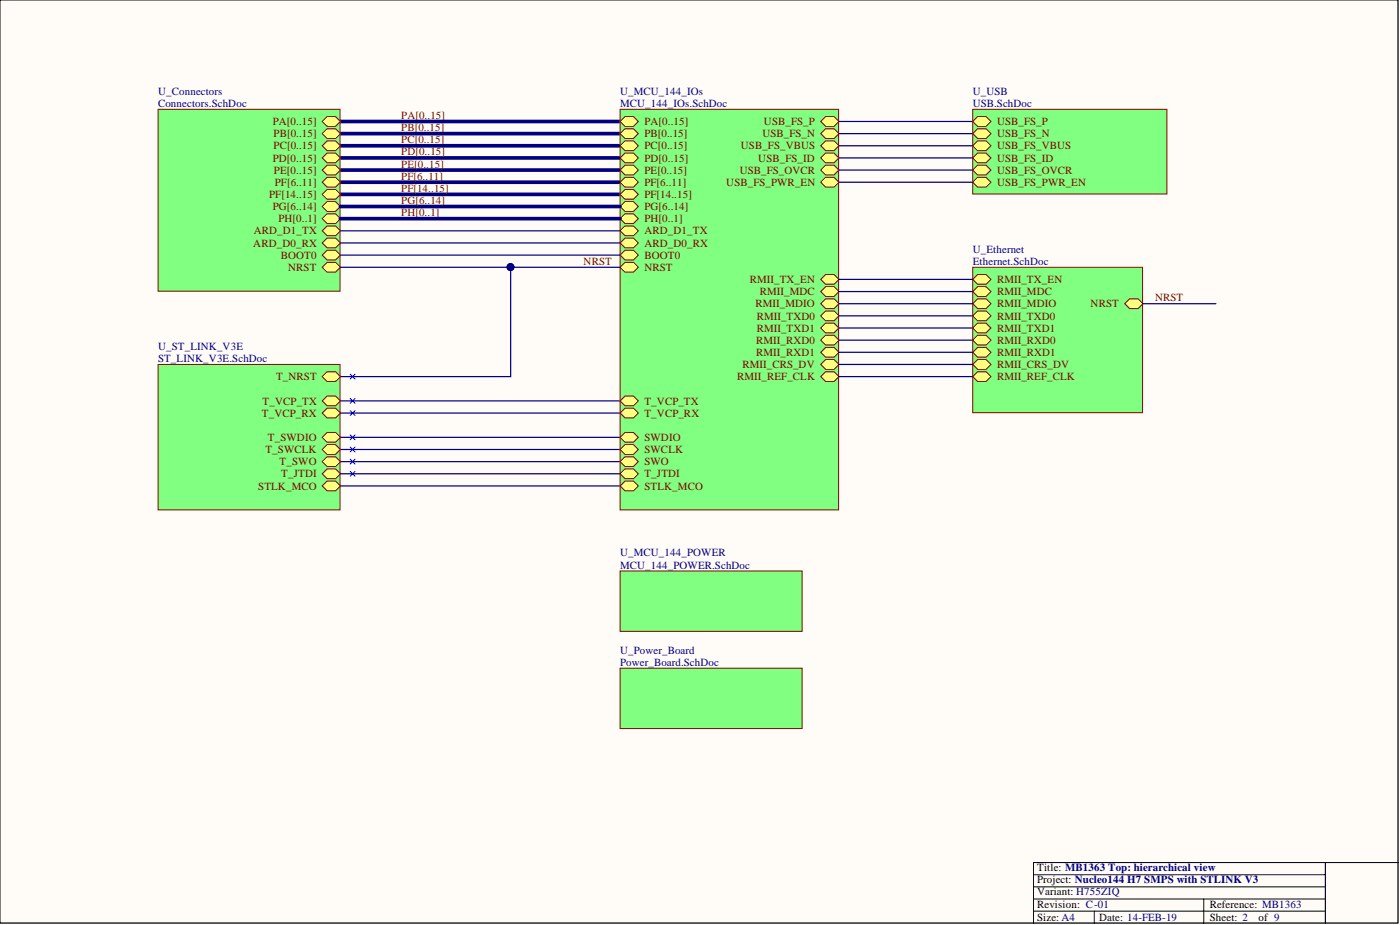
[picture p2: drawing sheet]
<svg xmlns="http://www.w3.org/2000/svg" width="292mm" height="193mm" viewBox="0 0 292 193" stroke-linecap="round" stroke-linejoin="round" font-family="sans-serif">
<defs><g id="words">
<g font-size="2.3" fill="#000080">
<text x="33" y="19.8">U_Connectors</text>
<text x="33" y="22.3">Connectors.SchDoc</text>
<text x="129.4" y="19.8">U_MCU_144_IOs</text>
<text x="129.4" y="22.3">MCU_144_IOs.SchDoc</text>
<text x="203" y="19.8">U_USB</text>
<text x="203" y="22.3">USB.SchDoc</text>
<text x="203" y="52.7">U_Ethernet</text>
<text x="203" y="55.2">Ethernet.SchDoc</text>
<text x="33" y="73">U_ST_LINK_V3E</text>
<text x="33" y="75.5">ST_LINK_V3E.SchDoc</text>
<text x="129.4" y="116.1">U_MCU_144_POWER</text>
<text x="129.4" y="118.6">MCU_144_POWER.SchDoc</text>
<text x="129.4" y="136.4">U_Power_Board</text>
<text x="129.4" y="138.9">Power_Board.SchDoc</text>
</g>
<g font-size="2.3" fill="#800000">
<text x="56.9" y="26.1">PA[0..15]</text>
<text x="57.1" y="28.6">PB[0..15]</text>
<text x="83.7" y="24.8">PA[0..15]</text>
<text x="83.7" y="27.4">PB[0..15]</text>
<text x="83.7" y="29.9">PC[0..15]</text>
<text x="134.5" y="26.1">PA[0..15]</text>
<text x="134.5" y="28.6">PB[0..15]</text>
<text x="159.1" y="28.6">USB_FS_N</text>
<text x="159.4" y="26.1">USB_FS_P</text>
<text x="208" y="28.6">USB_FS_N</text>
<text x="208" y="26.1">USB_FS_P</text>
<text x="56.9" y="33.7">PD[0..15]</text>
<text x="57.1" y="31.2">PC[0..15]</text>
<text x="83.7" y="32.4">PD[0..15]</text>
<text x="83.7" y="35">PE[0..15]</text>
<text x="134.5" y="31.2">PC[0..15]</text>
<text x="134.5" y="33.7">PD[0..15]</text>
<text x="154.6" y="31.2">USB_FS_VBUS</text>
<text x="158.2" y="33.7">USB_FS_ID</text>
<text x="208" y="31.2">USB_FS_VBUS</text>
<text x="208" y="33.7">USB_FS_ID</text>
<text x="56.1" y="41.3">PF[14..15]</text>
<text x="57.2" y="36.2">PE[0..15]</text>
<text x="57.3" y="38.8">PF[6..11]</text>
<text x="83.7" y="37.5">PF[6..11]</text>
<text x="83.7" y="40">PF[14..15]</text>
<text x="134.5" y="36.2">PE[0..15]</text>
<text x="134.5" y="38.8">PF[6..11]</text>
<text x="134.5" y="41.3">PF[14..15]</text>
<text x="151.5" y="38.8">USB_FS_PWR_EN</text>
<text x="154.3" y="36.2">USB_FS_OVCR</text>
<text x="208" y="36.2">USB_FS_OVCR</text>
<text x="208" y="38.8">USB_FS_PWR_EN</text>
<text x="56.9" y="43.8">PG[6..14]</text>
<text x="58.1" y="46.4">PH[0..1]</text>
<text x="83.7" y="42.6">PG[6..14]</text>
<text x="83.7" y="45.1">PH[0..1]</text>
<text x="134.5" y="43.8">PG[6..14]</text>
<text x="134.5" y="46.4">PH[0..1]</text>
<text x="52.9" y="51.4">ARD_D0_RX</text>
<text x="52.9" y="48.9">ARD_D1_TX</text>
<text x="58.6" y="54">BOOT0</text>
<text x="134.5" y="54">BOOT0</text>
<text x="134.5" y="48.9">ARD_D1_TX</text>
<text x="134.5" y="51.4">ARD_D0_RX</text>
<text x="60.1" y="56.5">NRST</text>
<text x="121.8" y="55.2">NRST</text>
<text x="134.5" y="56.5">NRST</text>
<text x="156.4" y="59">RMII_TX_EN</text>
<text x="208" y="59">RMII_TX_EN</text>
<text x="157.6" y="64.1">RMII_MDIO</text>
<text x="158.6" y="61.6">RMII_MDC</text>
<text x="208" y="61.6">RMII_MDC</text>
<text x="208" y="64.1">RMII_MDIO</text>
<text x="227.6" y="64.1">NRST</text>
<text x="241" y="62.9">NRST</text>
<text x="157.8" y="71.7">RMII_RXD0</text>
<text x="157.9" y="66.7">RMII_TXD0</text>
<text x="157.9" y="69.2">RMII_TXD1</text>
<text x="208" y="66.7">RMII_TXD0</text>
<text x="208" y="71.7">RMII_RXD0</text>
<text x="208" y="69.2">RMII_TXD1</text>
<text x="154.9" y="76.8">RMII_CRS_DV</text>
<text x="157.8" y="74.3">RMII_RXD1</text>
<text x="208" y="76.8">RMII_CRS_DV</text>
<text x="208" y="74.3">RMII_RXD1</text>
<text x="57.6" y="79.3">T_NRST</text>
<text x="153.8" y="79.3">RMII_REF_CLK</text>
<text x="208" y="79.3">RMII_REF_CLK</text>
<text x="54.6" y="86.9">T_VCP_RX</text>
<text x="54.8" y="84.4">T_VCP_TX</text>
<text x="134.5" y="84.4">T_VCP_TX</text>
<text x="134.5" y="86.9">T_VCP_RX</text>
<text x="55.4" y="94.5">T_SWCLK</text>
<text x="55.9" y="92">T_SWDIO</text>
<text x="134.5" y="94.5">SWCLK</text>
<text x="134.5" y="92">SWDIO</text>
<text x="58.3" y="97.1">T_SWO</text>
<text x="58.7" y="99.6">T_JTDI</text>
<text x="134.5" y="97.1">SWO</text>
<text x="134.5" y="99.6">T_JTDI</text>
<text x="53.9" y="102.1">STLK_MCO</text>
<text x="134.5" y="102.1">STLK_MCO</text>
</g>
<g font-size="2.3">
<text x="216.4" y="181.7">Title: MB1363 Top: hierarchical view</text>
<text x="216.4" y="184.3">Project: Nucleo144 H7 SMPS with STLINK V3</text>
<text x="216.4" y="189.3">Revision: C-01</text>
<text x="216.4" y="186.8">Variant: H755ZIQ</text>
<text x="252.4" y="189.3">Reference: MB1363</text>
<text x="216.4" y="192.1">Size: A4</text>
<text x="229.3" y="192.1">Date: 14-FEB-19</text>
<text x="252.4" y="192.1">Sheet: 2</text>
<text x="262.6" y="192.1">of 9</text>
</g>
</g></defs>
<path d="M0 0h291.7v192.5h-291.7z" fill="#fffcf8" stroke="#000" stroke-width=".21"/>
<path d="M276.5 179.9v12.7M291.7 179.9h-76.1v12.7M215.6 182.5h60.9M215.6 185h60.9M215.6 190.1h60.9M215.6 187.5h60.9M228.3 190.1v2.5M251.2 187.5v5.1" fill="none" stroke="#000" stroke-width=".21"/>
<path d="M71 25.3h58.4M71 27.9h58.4M71 30.4h58.4M71 38h58.4M71 32.9h58.4M71 35.5h58.4M71 40.5h58.4" fill="none" stroke="#000080" stroke-width=".76"/>
<path d="M175 25.3h28M175 27.9h28M71 96.3h58.4M71 86.2h58.4M71 83.6h58.4M71 93.8h58.4M71 91.2h58.4M71 101.4h58.4" fill="none" stroke="#000080" stroke-width=".25"/>
<path d="M33 22.8h38v37.9h-38z" fill="#80ff80" stroke="#800000" stroke-width=".21"/>
<path d="M67.2 25.3l1-1h1.8l1 1-1 1.1h-1.8z" fill-rule="evenodd" fill="#ffff80"/>
<path d="M67.2 25.3l1-1h1.8l1 1-1 1.1h-1.8z" fill="none" stroke="#800000" stroke-width=".21"/>
<path d="M67.2 27.9l1-1h1.8l1 1-1 1h-1.8z" fill-rule="evenodd" fill="#ffff80"/>
<path d="M67.2 27.9l1-1h1.8l1 1-1 1h-1.8z" fill="none" stroke="#800000" stroke-width=".21"/>
<path d="M67.2 30.4l1-1h1.8l1 1-1 1h-1.8z" fill-rule="evenodd" fill="#ffff80"/>
<path d="M67.2 30.4l1-1h1.8l1 1-1 1h-1.8z" fill="none" stroke="#800000" stroke-width=".21"/>
<path d="M67.2 55.8l1-1.1h1.8l1 1.1-1 1h-1.8z" fill-rule="evenodd" fill="#ffff80"/>
<path d="M67.2 55.8l1-1.1h1.8l1 1.1-1 1h-1.8z" fill="none" stroke="#800000" stroke-width=".21"/>
<path d="M67.2 32.9l1-1h1.8l1 1-1 1.1h-1.8z" fill-rule="evenodd" fill="#ffff80"/>
<path d="M67.2 32.9l1-1h1.8l1 1-1 1.1h-1.8z" fill="none" stroke="#800000" stroke-width=".21"/>
<path d="M67.2 35.5l1-1h1.8l1 1-1 1h-1.8z" fill-rule="evenodd" fill="#ffff80"/>
<path d="M67.2 35.5l1-1h1.8l1 1-1 1h-1.8z" fill="none" stroke="#800000" stroke-width=".21"/>
<path d="M67.2 38l1-1h1.8l1 1-1 1h-1.8z" fill-rule="evenodd" fill="#ffff80"/>
<path d="M67.2 38l1-1h1.8l1 1-1 1h-1.8z" fill="none" stroke="#800000" stroke-width=".21"/>
<path d="M67.2 43.1l1-1h1.8l1 1-1 1h-1.8z" fill-rule="evenodd" fill="#ffff80"/>
<path d="M67.2 43.1l1-1h1.8l1 1-1 1h-1.8z" fill="none" stroke="#800000" stroke-width=".21"/>
<path d="M67.2 45.6l1-1h1.8l1 1-1 1h-1.8z" fill-rule="evenodd" fill="#ffff80"/>
<path d="M67.2 45.6l1-1h1.8l1 1-1 1h-1.8z" fill="none" stroke="#800000" stroke-width=".21"/>
<path d="M67.2 53.2l1-1h1.8l1 1-1 1h-1.8z" fill-rule="evenodd" fill="#ffff80"/>
<path d="M67.2 53.2l1-1h1.8l1 1-1 1h-1.8z" fill="none" stroke="#800000" stroke-width=".21"/>
<path d="M67.2 40.5l1-1h1.8l1 1-1 1.1h-1.8z" fill-rule="evenodd" fill="#ffff80"/>
<path d="M67.2 40.5l1-1h1.8l1 1-1 1.1h-1.8z" fill="none" stroke="#800000" stroke-width=".21"/>
<path d="M67.2 48.2l1-1.1h1.8l1 1.1-1 1h-1.8z" fill-rule="evenodd" fill="#ffff80"/>
<path d="M67.2 48.2l1-1.1h1.8l1 1.1-1 1h-1.8z" fill="none" stroke="#800000" stroke-width=".21"/>
<path d="M67.2 50.7l1-1h1.8l1 1-1 1h-1.8z" fill-rule="evenodd" fill="#ffff80"/>
<path d="M67.2 50.7l1-1h1.8l1 1-1 1h-1.8z" fill="none" stroke="#800000" stroke-width=".21"/>
<g fill="#80ff80" stroke="#800000" stroke-width=".21">
<path d="M129.4 139.4h38v12.6h-38z"/>
<path d="M129.4 22.8h45.6v83.6h-45.6z"/>
</g>
<path d="M129.4 55.8l1-1.1h1.8l1 1.1-1 1h-1.8z" fill-rule="evenodd" fill="#ffff80"/>
<path d="M129.4 55.8l1-1.1h1.8l1 1.1-1 1h-1.8z" fill="none" stroke="#800000" stroke-width=".21"/>
<path d="M129.4 53.2l1-1h1.8l1 1-1 1h-1.8z" fill-rule="evenodd" fill="#ffff80"/>
<path d="M129.4 53.2l1-1h1.8l1 1-1 1h-1.8z" fill="none" stroke="#800000" stroke-width=".21"/>
<path d="M129.4 96.3l1-1h1.8l1 1-1 1h-1.8z" fill-rule="evenodd" fill="#ffff80"/>
<path d="M129.4 96.3l1-1h1.8l1 1-1 1h-1.8z" fill="none" stroke="#800000" stroke-width=".21"/>
<path d="M129.4 101.4l1-1h1.8l1 1-1 1h-1.8z" fill-rule="evenodd" fill="#ffff80"/>
<path d="M129.4 101.4l1-1h1.8l1 1-1 1h-1.8z" fill="none" stroke="#800000" stroke-width=".21"/>
<path d="M129.4 93.8l1-1h1.8l1 1-1 1h-1.8z" fill-rule="evenodd" fill="#ffff80"/>
<path d="M129.4 93.8l1-1h1.8l1 1-1 1h-1.8z" fill="none" stroke="#800000" stroke-width=".21"/>
<path d="M129.4 91.2l1-1h1.8l1 1-1 1.1h-1.8z" fill-rule="evenodd" fill="#ffff80"/>
<path d="M129.4 91.2l1-1h1.8l1 1-1 1.1h-1.8z" fill="none" stroke="#800000" stroke-width=".21"/>
<path d="M171.2 58.3l1.1-1h1.7l1 1-1 1h-1.7z" fill-rule="evenodd" fill="#ffff80"/>
<path d="M171.2 58.3l1.1-1h1.7l1 1-1 1h-1.7z" fill="none" stroke="#800000" stroke-width=".21"/>
<path d="M171.2 60.8l1.1-1h1.7l1 1-1 1h-1.7z" fill-rule="evenodd" fill="#ffff80"/>
<path d="M171.2 60.8l1.1-1h1.7l1 1-1 1h-1.7z" fill="none" stroke="#800000" stroke-width=".21"/>
<path d="M171.2 65.9l1.1-1h1.7l1 1-1 1h-1.7z" fill-rule="evenodd" fill="#ffff80"/>
<path d="M171.2 65.9l1.1-1h1.7l1 1-1 1h-1.7z" fill="none" stroke="#800000" stroke-width=".21"/>
<path d="M171.2 68.4l1.1-1h1.7l1 1-1 1h-1.7z" fill-rule="evenodd" fill="#ffff80"/>
<path d="M171.2 68.4l1.1-1h1.7l1 1-1 1h-1.7z" fill="none" stroke="#800000" stroke-width=".21"/>
<path d="M171.2 78.6l1.1-1h1.7l1 1-1 1h-1.7z" fill-rule="evenodd" fill="#ffff80"/>
<path d="M171.2 78.6l1.1-1h1.7l1 1-1 1h-1.7z" fill="none" stroke="#800000" stroke-width=".21"/>
<path d="M171.2 73.5l1.1-1h1.7l1 1-1 1h-1.7z" fill-rule="evenodd" fill="#ffff80"/>
<path d="M171.2 73.5l1.1-1h1.7l1 1-1 1h-1.7z" fill="none" stroke="#800000" stroke-width=".21"/>
<path d="M171.2 63.4l1.1-1.1h1.7l1 1.1-1 1h-1.7z" fill-rule="evenodd" fill="#ffff80"/>
<path d="M171.2 63.4l1.1-1.1h1.7l1 1.1-1 1h-1.7z" fill="none" stroke="#800000" stroke-width=".21"/>
<path d="M171.2 76l1.1-1h1.7l1 1-1 1h-1.7z" fill-rule="evenodd" fill="#ffff80"/>
<path d="M171.2 76l1.1-1h1.7l1 1-1 1h-1.7z" fill="none" stroke="#800000" stroke-width=".21"/>
<path d="M171.2 71l1.1-1.1h1.7l1 1.1-1 1h-1.7z" fill-rule="evenodd" fill="#ffff80"/>
<path d="M171.2 71l1.1-1.1h1.7l1 1.1-1 1h-1.7z" fill="none" stroke="#800000" stroke-width=".21"/>
<path d="M171.2 27.9l1.1-1h1.7l1 1-1 1h-1.7z" fill-rule="evenodd" fill="#ffff80"/>
<path d="M171.2 27.9l1.1-1h1.7l1 1-1 1h-1.7z" fill="none" stroke="#800000" stroke-width=".21"/>
<path d="M171.2 25.3l1.1-1h1.7l1 1-1 1.1h-1.7z" fill-rule="evenodd" fill="#ffff80"/>
<path d="M171.2 25.3l1.1-1h1.7l1 1-1 1.1h-1.7z" fill="none" stroke="#800000" stroke-width=".21"/>
<path d="M171.2 35.5l1.1-1h1.7l1 1-1 1h-1.7z" fill-rule="evenodd" fill="#ffff80"/>
<path d="M171.2 35.5l1.1-1h1.7l1 1-1 1h-1.7z" fill="none" stroke="#800000" stroke-width=".21"/>
<path d="M171.2 38l1.1-1h1.7l1 1-1 1h-1.7z" fill-rule="evenodd" fill="#ffff80"/>
<path d="M171.2 38l1.1-1h1.7l1 1-1 1h-1.7z" fill="none" stroke="#800000" stroke-width=".21"/>
<path d="M171.2 30.4l1.1-1h1.7l1 1-1 1h-1.7z" fill-rule="evenodd" fill="#ffff80"/>
<path d="M171.2 30.4l1.1-1h1.7l1 1-1 1h-1.7z" fill="none" stroke="#800000" stroke-width=".21"/>
<path d="M171.2 32.9l1.1-1h1.7l1 1-1 1.1h-1.7z" fill-rule="evenodd" fill="#ffff80"/>
<path d="M171.2 32.9l1.1-1h1.7l1 1-1 1.1h-1.7z" fill="none" stroke="#800000" stroke-width=".21"/>
<path d="M129.4 83.6l1-1h1.8l1 1-1 1h-1.8z" fill-rule="evenodd" fill="#ffff80"/>
<path d="M129.4 83.6l1-1h1.8l1 1-1 1h-1.8z" fill="none" stroke="#800000" stroke-width=".21"/>
<path d="M129.4 86.2l1-1h1.8l1 1-1 1h-1.8z" fill-rule="evenodd" fill="#ffff80"/>
<path d="M129.4 86.2l1-1h1.8l1 1-1 1h-1.8z" fill="none" stroke="#800000" stroke-width=".21"/>
<path d="M129.4 25.3l1-1h1.8l1 1-1 1.1h-1.8z" fill-rule="evenodd" fill="#ffff80"/>
<path d="M129.4 25.3l1-1h1.8l1 1-1 1.1h-1.8z" fill="none" stroke="#800000" stroke-width=".21"/>
<path d="M129.4 27.9l1-1h1.8l1 1-1 1h-1.8z" fill-rule="evenodd" fill="#ffff80"/>
<path d="M129.4 27.9l1-1h1.8l1 1-1 1h-1.8z" fill="none" stroke="#800000" stroke-width=".21"/>
<path d="M129.4 30.4l1-1h1.8l1 1-1 1h-1.8z" fill-rule="evenodd" fill="#ffff80"/>
<path d="M129.4 30.4l1-1h1.8l1 1-1 1h-1.8z" fill="none" stroke="#800000" stroke-width=".21"/>
<path d="M129.4 32.9l1-1h1.8l1 1-1 1.1h-1.8z" fill-rule="evenodd" fill="#ffff80"/>
<path d="M129.4 32.9l1-1h1.8l1 1-1 1.1h-1.8z" fill="none" stroke="#800000" stroke-width=".21"/>
<path d="M129.4 35.5l1-1h1.8l1 1-1 1h-1.8z" fill-rule="evenodd" fill="#ffff80"/>
<path d="M129.4 35.5l1-1h1.8l1 1-1 1h-1.8z" fill="none" stroke="#800000" stroke-width=".21"/>
<path d="M129.4 38l1-1h1.8l1 1-1 1h-1.8z" fill-rule="evenodd" fill="#ffff80"/>
<path d="M129.4 38l1-1h1.8l1 1-1 1h-1.8z" fill="none" stroke="#800000" stroke-width=".21"/>
<path d="M129.4 43.1l1-1h1.8l1 1-1 1h-1.8z" fill-rule="evenodd" fill="#ffff80"/>
<path d="M129.4 43.1l1-1h1.8l1 1-1 1h-1.8z" fill="none" stroke="#800000" stroke-width=".21"/>
<path d="M129.4 45.6l1-1h1.8l1 1-1 1h-1.8z" fill-rule="evenodd" fill="#ffff80"/>
<path d="M129.4 45.6l1-1h1.8l1 1-1 1h-1.8z" fill="none" stroke="#800000" stroke-width=".21"/>
<path d="M129.4 40.5l1-1h1.8l1 1-1 1.1h-1.8z" fill-rule="evenodd" fill="#ffff80"/>
<path d="M129.4 40.5l1-1h1.8l1 1-1 1.1h-1.8z" fill="none" stroke="#800000" stroke-width=".21"/>
<path d="M129.4 48.2l1-1.1h1.8l1 1.1-1 1h-1.8z" fill-rule="evenodd" fill="#ffff80"/>
<path d="M129.4 48.2l1-1.1h1.8l1 1.1-1 1h-1.8z" fill="none" stroke="#800000" stroke-width=".21"/>
<path d="M129.4 50.7l1-1h1.8l1 1-1 1h-1.8z" fill-rule="evenodd" fill="#ffff80"/>
<path d="M129.4 50.7l1-1h1.8l1 1-1 1h-1.8z" fill="none" stroke="#800000" stroke-width=".21"/>
<path d="M129.4 98.8l1-1h1.8l1 1-1 1.1h-1.8z" fill-rule="evenodd" fill="#ffff80"/>
<path d="M129.4 98.8l1-1h1.8l1 1-1 1.1h-1.8z" fill="none" stroke="#800000" stroke-width=".21"/>
<path d="M129.4 119.1h38v12.6h-38z" fill="#80ff80" stroke="#800000" stroke-width=".21"/>
<path d="M71 43.1h58.4" fill="none" stroke="#000080" stroke-width=".76"/>
<path d="M71 55.8h58.4M71 53.2h58.4M106.5 55.8v22.8h-35.5" fill="none" stroke="#000080" stroke-width=".25"/>
<circle cx="106.5" cy="55.7" r=".72" fill="#000080" stroke="#000080" stroke-width=".21"/>
<path d="M203 22.8h40.5v17.7h-40.5z" fill="#80ff80" stroke="#800000" stroke-width=".21"/>
<path d="M203 27.9l1-1h1.7l1.1 1-1.1 1h-1.7z" fill-rule="evenodd" fill="#ffff80"/>
<path d="M203 27.9l1-1h1.7l1.1 1-1.1 1h-1.7z" fill="none" stroke="#800000" stroke-width=".21"/>
<path d="M203 25.3l1-1h1.7l1.1 1-1.1 1.1h-1.7z" fill-rule="evenodd" fill="#ffff80"/>
<path d="M203 25.3l1-1h1.7l1.1 1-1.1 1.1h-1.7z" fill="none" stroke="#800000" stroke-width=".21"/>
<path d="M203 35.5l1-1h1.7l1.1 1-1.1 1h-1.7z" fill-rule="evenodd" fill="#ffff80"/>
<path d="M203 35.5l1-1h1.7l1.1 1-1.1 1h-1.7z" fill="none" stroke="#800000" stroke-width=".21"/>
<path d="M203 38l1-1h1.7l1.1 1-1.1 1h-1.7z" fill-rule="evenodd" fill="#ffff80"/>
<path d="M203 38l1-1h1.7l1.1 1-1.1 1h-1.7z" fill="none" stroke="#800000" stroke-width=".21"/>
<path d="M203 30.4l1-1h1.7l1.1 1-1.1 1h-1.7z" fill-rule="evenodd" fill="#ffff80"/>
<path d="M203 30.4l1-1h1.7l1.1 1-1.1 1h-1.7z" fill="none" stroke="#800000" stroke-width=".21"/>
<path d="M203 32.9l1-1h1.7l1.1 1-1.1 1.1h-1.7z" fill-rule="evenodd" fill="#ffff80"/>
<path d="M203 32.9l1-1h1.7l1.1 1-1.1 1.1h-1.7z" fill="none" stroke="#800000" stroke-width=".21"/>
<path d="M203 55.8h35.4v30.3h-35.4z" fill="#80ff80" stroke="#800000" stroke-width=".21"/>
<path d="M203 76l1-1h1.7l1.1 1-1.1 1h-1.7z" fill-rule="evenodd" fill="#ffff80"/>
<path d="M203 76l1-1h1.7l1.1 1-1.1 1h-1.7z" fill="none" stroke="#800000" stroke-width=".21"/>
<path d="M203 78.6l1-1h1.7l1.1 1-1.1 1h-1.7z" fill-rule="evenodd" fill="#ffff80"/>
<path d="M203 78.6l1-1h1.7l1.1 1-1.1 1h-1.7z" fill="none" stroke="#800000" stroke-width=".21"/>
<path d="M203 65.9l1-1h1.7l1.1 1-1.1 1h-1.7z" fill-rule="evenodd" fill="#ffff80"/>
<path d="M203 65.9l1-1h1.7l1.1 1-1.1 1h-1.7z" fill="none" stroke="#800000" stroke-width=".21"/>
<path d="M203 71l1-1.1h1.7l1.1 1.1-1.1 1h-1.7z" fill-rule="evenodd" fill="#ffff80"/>
<path d="M203 71l1-1.1h1.7l1.1 1.1-1.1 1h-1.7z" fill="none" stroke="#800000" stroke-width=".21"/>
<path d="M203 58.3l1-1h1.7l1.1 1-1.1 1h-1.7z" fill-rule="evenodd" fill="#ffff80"/>
<path d="M203 58.3l1-1h1.7l1.1 1-1.1 1h-1.7z" fill="none" stroke="#800000" stroke-width=".21"/>
<path d="M234.7 63.4l1-1.1h1.8l1 1.1-1 1h-1.8z" fill-rule="evenodd" fill="#ffff80"/>
<path d="M234.7 63.4l1-1.1h1.8l1 1.1-1 1h-1.8z" fill="none" stroke="#800000" stroke-width=".21"/>
<path d="M203 73.5l1-1h1.7l1.1 1-1.1 1h-1.7z" fill-rule="evenodd" fill="#ffff80"/>
<path d="M203 73.5l1-1h1.7l1.1 1-1.1 1h-1.7z" fill="none" stroke="#800000" stroke-width=".21"/>
<path d="M203 60.8l1-1h1.7l1.1 1-1.1 1h-1.7z" fill-rule="evenodd" fill="#ffff80"/>
<path d="M203 60.8l1-1h1.7l1.1 1-1.1 1h-1.7z" fill="none" stroke="#800000" stroke-width=".21"/>
<path d="M203 68.4l1-1h1.7l1.1 1-1.1 1h-1.7z" fill-rule="evenodd" fill="#ffff80"/>
<path d="M203 68.4l1-1h1.7l1.1 1-1.1 1h-1.7z" fill="none" stroke="#800000" stroke-width=".21"/>
<path d="M203 63.4l1-1.1h1.7l1.1 1.1-1.1 1h-1.7z" fill-rule="evenodd" fill="#ffff80"/>
<path d="M203 63.4l1-1.1h1.7l1.1 1.1-1.1 1h-1.7z" fill="none" stroke="#800000" stroke-width=".21"/>
<path d="M33 76h38v30.4h-38z" fill="#80ff80" stroke="#800000" stroke-width=".21"/>
<path d="M67.2 78.6l1-1h1.8l1 1-1 1h-1.8z" fill-rule="evenodd" fill="#ffff80"/>
<path d="M67.2 78.6l1-1h1.8l1 1-1 1h-1.8z" fill="none" stroke="#800000" stroke-width=".21"/>
<path d="M67.2 101.4l1-1h1.8l1 1-1 1h-1.8z" fill-rule="evenodd" fill="#ffff80"/>
<path d="M67.2 101.4l1-1h1.8l1 1-1 1h-1.8z" fill="none" stroke="#800000" stroke-width=".21"/>
<path d="M67.2 91.2l1-1h1.8l1 1-1 1.1h-1.8z" fill-rule="evenodd" fill="#ffff80"/>
<path d="M67.2 91.2l1-1h1.8l1 1-1 1.1h-1.8z" fill="none" stroke="#800000" stroke-width=".21"/>
<path d="M67.2 83.6l1-1h1.8l1 1-1 1h-1.8z" fill-rule="evenodd" fill="#ffff80"/>
<path d="M67.2 83.6l1-1h1.8l1 1-1 1h-1.8z" fill="none" stroke="#800000" stroke-width=".21"/>
<path d="M67.2 86.2l1-1h1.8l1 1-1 1h-1.8z" fill-rule="evenodd" fill="#ffff80"/>
<path d="M67.2 86.2l1-1h1.8l1 1-1 1h-1.8z" fill="none" stroke="#800000" stroke-width=".21"/>
<path d="M67.2 93.8l1-1h1.8l1 1-1 1h-1.8z" fill-rule="evenodd" fill="#ffff80"/>
<path d="M67.2 93.8l1-1h1.8l1 1-1 1h-1.8z" fill="none" stroke="#800000" stroke-width=".21"/>
<path d="M67.2 96.3l1-1h1.8l1 1-1 1h-1.8z" fill-rule="evenodd" fill="#ffff80"/>
<path d="M67.2 96.3l1-1h1.8l1 1-1 1h-1.8z" fill="none" stroke="#800000" stroke-width=".21"/>
<path d="M67.2 98.8l1-1h1.8l1 1-1 1.1h-1.8z" fill-rule="evenodd" fill="#ffff80"/>
<path d="M67.2 98.8l1-1h1.8l1 1-1 1.1h-1.8z" fill="none" stroke="#800000" stroke-width=".21"/>
<g fill="none" stroke="#00f" stroke-width=".21">
<path d="M73.1 78.1l1 1M74.1 78.1l-1 1M73.1 83.1l1 1M73.1 85.7l1 1M73.1 90.7l1 1M73.1 93.3l1 1M73.1 95.8l1 1M73.1 98.3l1 1M74.1 83.1l-1 1M74.1 85.7l-1 1M74.1 90.7l-1 1M74.1 93.3l-1 1"/>
<path d="M74.1 95.8l-1 1M74.1 98.3l-1 1"/>
</g>
<g fill="none" stroke="#000080" stroke-width=".25">
<path d="M175 30.4h28M175 32.9h28M175 35.5h28M175 38h28M71 48.2h58.4M71 50.7h58.4M175 58.3h28M175 60.8h28M175 63.4h28M175 65.9h28M175 68.4h28M175 71h28"/>
<path d="M175 73.5h28M175 76h28M175 78.6h28M238.5 63.4h15.2M71 98.8h58.4"/>
</g>
<path d="M71 45.6h58.4" fill="none" stroke="#000080" stroke-width=".76"/>
<use href="#words"/>
</svg>
